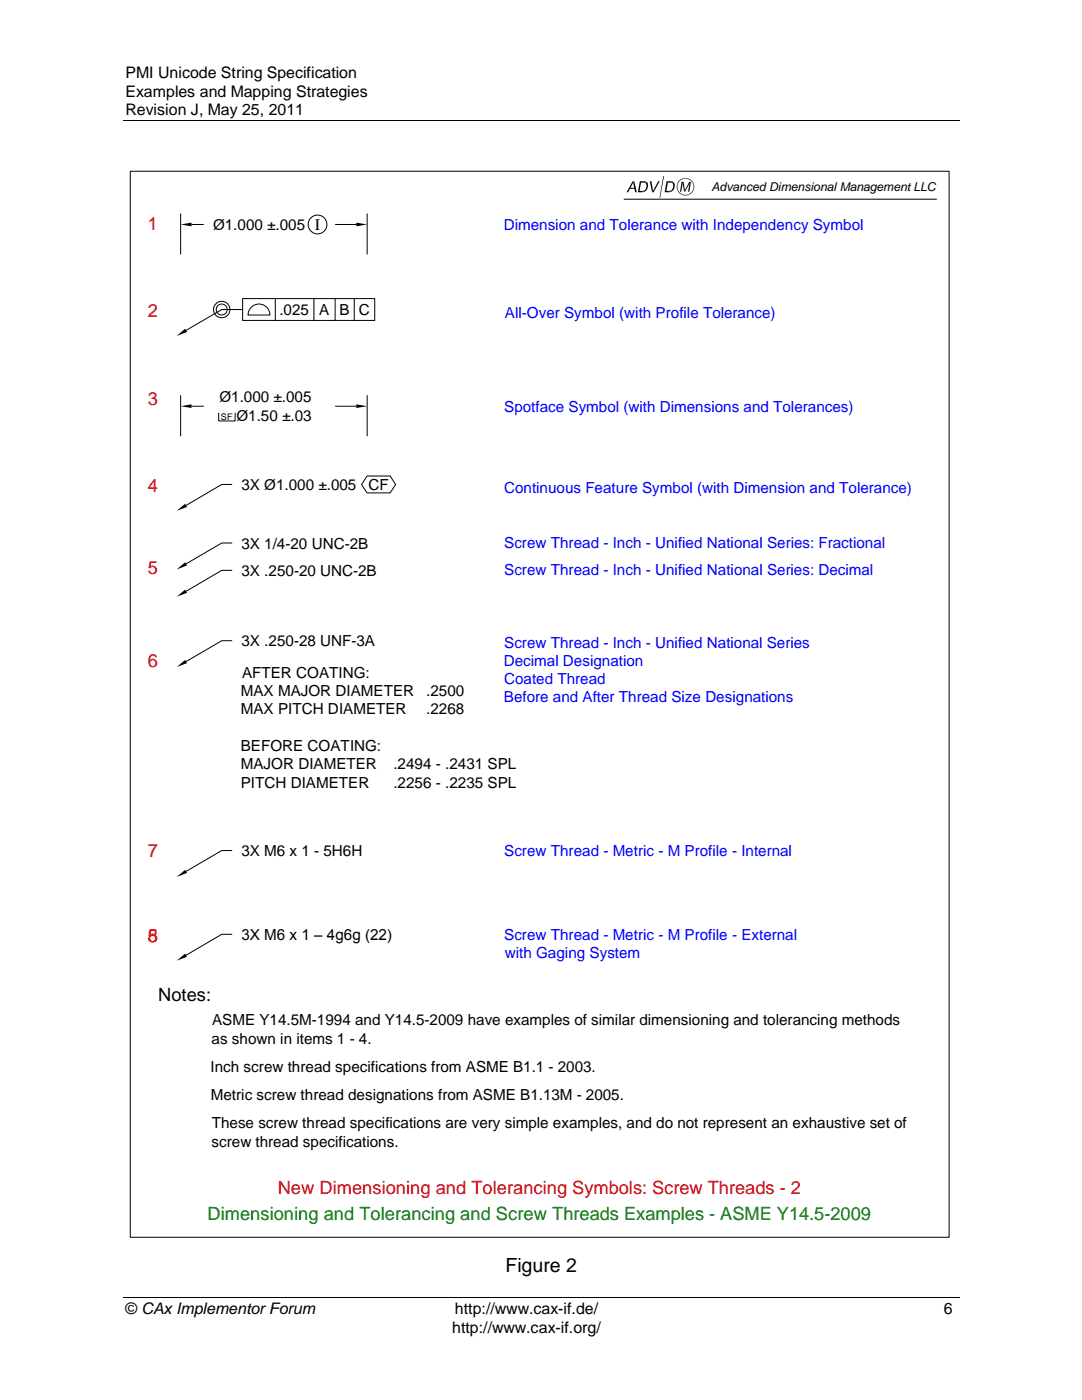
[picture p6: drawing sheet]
<svg xmlns="http://www.w3.org/2000/svg" width="216mm" height="279mm" viewBox="0 0 216 279" stroke-linecap="round" stroke-linejoin="round" font-family="sans-serif">
<defs><g id="words">
<text font-size="3.9" x="100.9" y="253.8">Figure 2</text>
<g font-size="3.7" fill="#e10000">
<text x="29.5" y="45.8">1</text>
<text x="29.5" y="63.3">2</text>
<text x="29.5" y="80.7">3</text>
<text x="29.5" y="98.2">4</text>
<text x="29.5" y="114.6">5</text>
<text x="29.5" y="133.1">6</text>
<text x="29.5" y="171.1">7</text>
<text x="29.5" y="188">8</text>
<text x="29.5" y="188">5</text>
<text x="55.4" y="238.2">New Dimensioning and Tolerancing Symbols: Screw Threads - 2</text>
</g>
<text font-size="3.7" x="31.6" y="199.8">Notes:</text>
<text font-size="3.7" fill="#007d00" x="41.4" y="243.4">Dimensioning and Tolerancing and Screw Threads Examples - ASME Y14.5-2009</text>
<g font-size="3.2">
<text x="25" y="15.7">PMI Unicode String Specification</text>
<text x="25" y="19.3">Examples and Mapping Strategies</text>
<text x="25" y="22.9">Revision J, May 25, 2011</text>
<text x="25" y="262.3">© CAx Implementor Forum</text>
<text x="90.8" y="262.3">http://www.cax-if.de/</text>
<text x="188.3" y="262.3">6</text>
<text x="90.2" y="266.1">http://www.cax-if.org/</text>
</g>
<g font-size="3">
<text x="42.5" y="45.9">Ø1.000 ±.005 I</text>
<text x="55.8" y="62.9">.025</text>
<text x="63.7" y="62.9">A</text>
<text x="67.7" y="62.9">B</text>
<text x="71.6" y="62.9">C</text>
<text x="43.8" y="80.3">Ø1.000 ±.005</text>
<text x="47.2" y="84">Ø1.50 ±.03</text>
<text x="48.2" y="97.8">3X Ø1.000 ±.005</text>
<text x="73.5" y="97.8">CF</text>
<text x="48.2" y="109.5">3X 1/4-20 UNC-2B</text>
<text x="48.2" y="114.9">3X .250-20 UNC-2B</text>
<text x="48.2" y="129">3X .250-28 UNF-3A</text>
<text x="48.3" y="135.2">AFTER COATING:</text>
<text x="48" y="138.9">MAX MAJOR DIAMETER</text>
<text x="48" y="142.6">MAX PITCH DIAMETER</text>
<text x="85" y="138.9">.2500</text>
<text x="85" y="142.6">.2268</text>
<text x="48" y="149.9">BEFORE COATING:</text>
<text x="48" y="153.6">MAJOR DIAMETER</text>
<text x="78.5" y="153.6">.2494 - .2431 SPL</text>
<text x="48" y="157.2">PITCH DIAMETER</text>
<text x="78.5" y="157.2">.2256 - .2235 SPL</text>
<text x="48.2" y="170.8">3X M6 x 1 - 5H6H</text>
<text x="48.2" y="187.6">3X M6 x 1 – 4g6g (22)</text>
<text x="42.2" y="208.4">as shown in items 1 - 4.</text>
<text x="42.3" y="204.6">ASME Y14.5M-1994 and Y14.5-2009 have examples of similar dimensioning and tolerancing methods</text>
<text x="42" y="214">Inch screw thread specifications from ASME B1.1 - 2003.</text>
<text x="42.1" y="219.6">Metric screw thread designations from ASME B1.13M - 2005.</text>
<text x="42.2" y="225.1">These screw thread specifications are very simple examples, and do not represent an exhaustive set of</text>
<text x="42.2" y="228.9">screw thread specifications.</text>
</g>
<g font-size="3" fill="#00f">
<text x="100.5" y="46">Dimension and Tolerance with Independency Symbol</text>
<text x="100.7" y="63.5">All-Over Symbol (with Profile Tolerance)</text>
<text x="100.6" y="82.3">Spotface Symbol (with Dimensions and Tolerances)</text>
<text x="100.6" y="98.4">Continuous Feature Symbol (with Dimension and Tolerance)</text>
<text x="100.6" y="109.3">Screw Thread - Inch - Unified National Series: Fractional</text>
<text x="100.6" y="114.8">Screw Thread - Inch - Unified National Series: Decimal</text>
<text x="100.6" y="129.2">Screw Thread - Inch - Unified National Series</text>
<text x="100.5" y="132.9">Decimal Designation</text>
<text x="100.6" y="136.5">Coated Thread</text>
<text x="100.5" y="140.2">Before and After Thread Size Designations</text>
<text x="100.6" y="170.8">Screw Thread - Metric - M Profile - Internal</text>
<text x="100.6" y="187.5">Screw Thread - Metric - M Profile - External</text>
<text x="100.7" y="191.2">with Gaging System</text>
</g>
<text font-size="2.4" x="142" y="38.2">Advanced Dimensional Management LLC</text>
<text font-size="1.8" x="44.1" y="83.8">SF</text>
</g></defs>
<g fill="none" stroke="#000" stroke-width=".2">
<path d="M24.5 24.1h166.9M26 34.2h163.4v212.7h-163.4zM124.5 39.8h62.4M36 42.6v8.2M38.2 44.8h2.5M48.4 59.6h26.4v4.4h-26.4zM54.9 59.6v4.4M62.6 59.6v4.4M66.9 44.8h4.2M66.9 59.6v4.4M70.7 59.6v4.4M73.3 42.6v8.2"/>
<path d="M36 78.9v8.2M48.4 61.8h-4.1l-7.2 4.1M50.1 61.3a2.18 2.18 0 0 1 2.4-.5 2.18 2.18 0 0 1 1.4 2.1h-4.4l.2-.9zM73.3 78.9v8.2M38.2 81.1h2.5M43.6 82.4v1.6h3.3v-1.6M46.3 96.7h-2l-7.2 4.2M66.9 81.1h4.2M73.2 95h4.6l1.1 1.7-1.1 1.7h-4.6l-1.1-1.7zM46.3 113.8h-2l-7.2 4.2M46.3 108.4h-2l-7.2 4.1M46.3 127.9h-2l-7.2 4.1"/>
<path d="M46.3 169.7h-2l-7.2 4.2M46.3 186.5h-2l-7.2 4.1M24.5 259h166.9"/>
<circle cx="63.4" cy="44.8" r="1.88"/>
<circle cx="44.2" cy="61.8" r="1.64"/>
<circle cx="44.2" cy="61.8" r="1.09"/>
</g>
<g fill="#000">
<path d="M132.3 35.1l-.6 4.4-.1-.1zM132.3 35.1l.2 .1-.8 4.3zM135 37.1l.2 .1-.2 .1zM135 37.3h.2l-.2 .1zM135 37.4h.2l-.2 .1zM135 37h.2l-.2 .1zM135 37.5h.2l-.1 .2zM135.1 36.9h.1l-.2 .1zM135.1 37.7l.1-.1-.1 .2zM135.1 36.7l.1 .1-.1 .1zM135.1 37.8h.1l-.1 .1zM135.1 36.6l.2 .1h-.2z"/>
<path d="M135.1 37.9h.2l-.1 .1zM135 37.3l.2-.1zM135 37.4l.2-.1zM135 37.5l.2-.1zM135.2 36.5l.1 .1h-.2zM135 37.1l.2-.1zM135.2 37.5l-.1 .2zM135.2 38h.1l-.1 .1zM135 37l.2-.1zM135.2 37.6l-.1 .2zM135.1 36.9l.1-.1v.1zM135.2 37.8l.1 .1h-.2z"/>
<path d="M135.2 36.4l.2 .1h-.2zM135.2 38.1h.2l-.1 .2zM135.1 36.7h.2l-.1 .1zM135.3 37.9l-.1 .1zM135.3 36.3l.2 .1h-.3zM135.1 36.6h.2zM135.3 38l-.1 .1zM135.3 38.3l.2-.1-.1 .2zM135.2 36.5h.2zM135.4 38.1l-.1 .2zM135.4 36.2l.1 .1h-.2zM135.4 38.4l.1-.1v.2z"/>
<path d="M135.2 36.4h.3zM135.5 38.2l-.1 .2zM135.4 36.2h.2zM135.5 38.5l.1-.1v.2zM135.3 36.3h.2zM135.5 38.3v.2zM135.6 36l.1 .1h-.2zM135.7 38.5v.1zM135.6 38.4v.2zM135.7 35.9l.1 .1h-.2zM135.5 36.1h.2zM135.8 38.5v.2l-.1-.1z"/>
<path d="M135.6 36h.2zM135.8 38.5l.1 .1-.1 .1zM135.7 35.9h.2zM135.9 38.6v.2l-.1-.1zM135.9 38.6v.2zM135.8 35.8h.1l.1 .1zM136 38.7v.2zM135.8 35.8l.2 .1zM135.9 35.8h.2zM136.1 38.7v.2h-.1zM136.1 38.7v.2zM136 35.7l.2 .1z"/>
<path d="M136.2 38.8l.1 .2zM136.1 35.6l.2 .1zM136.3 38.8l.1 .2h-.1zM136.3 38.8l.1 .2zM136.3 35.6l.1 .1zM136.4 38.9l.1 .1zM136.4 35.6l.1 .1zM136.5 38.9l.1 .1zM136.5 38.9h.2l-.1 .1zM136.5 35.6l.2 .1zM136.7 38.9l.1 .1h-.2zM136.7 38.9l.1 .1z"/>
<path d="M136.6 35.5h.2v.2zM136.6 35.5l.2 .2zM136.8 38.9l.1 .1h-.1zM136.8 38.9h.1v.1zM136.8 35.5l.1 .2zM136.9 38.9l.1 .1h-.1zM136.9 38.9l.1 .1zM136.9 35.5l.1 .2zM137 38.9l.2 .1zM137 38.9l.2 .1h-.2zM137 35.6l.1 .1zM137.1 38.9l.2 .1z"/>
<path d="M137.2 35.6v.1zM137.2 38.8l.2 .1zM137.2 35.6h.1l-.1 .1zM137.2 38.8l.2 .1-.1 .1zM137.3 35.6l.1 .2zM137.4 38.8l.1-.1v.2zM137.3 35.6h.1v.2zM137.4 38.8l.1 .1zM137.4 35.6l.1 .2zM137.5 38.7l.2 .1zM137.5 38.7l.2 .1-.2 .1zM137.5 35.7l.1 .2z"/>
<path d="M137.6 38.7h.2zM137.5 35.7l.2 .1-.1 .1zM137.6 38.7h.2l-.1 .1zM137.7 35.8v.1zM137.7 38.6h.2zM137.8 35.8v.2zM137.7 35.8h.1l-.1 .1zM137.8 38.5l.2 .1zM137.9 35.9v.2zM138 38.4l.1 .1h-.2zM137.9 36.1l.1-.1v.2zM138 38.3l.1 .1h-.1z"/>
<path d="M137.9 35.9l.1 .1-.1 .1zM137.9 38.5h.2zM138 36.2l.1-.1-.1 .2zM138.1 38.2l.1 .1h-.2zM138 36l.1 .1-.1 .1zM138 38.4h.1v.1zM138 36.3l.1-.1v.2zM138.2 38.1h.1l-.2 .1zM138.1 36.1l-.1 .2zM138 38.3h.2l-.1 .1zM138.1 36.4l.1-.1v.2zM138.2 38h.2l-.2 .1z"/>
<path d="M138.2 36.5l.1-.1-.1 .2zM138.1 36.2l.1 .1-.1 .1zM138.1 38.2l.2-.1zM138.3 37.9h.1l-.2 .1zM138.2 36.6l.2-.1-.1 .2zM138.3 37.8h.2l-.2 .1zM138.2 36.3v.2zM138.2 38.1l.2-.1zM138.3 36.7l.1-.1-.1 .2zM138.3 37.6l.2 .1-.2 .1zM138.3 36.8l.2-.1-.2 .2zM138.4 37.5h.1l-.2 .1z"/>
<path d="M138.3 36.9h.2l-.1 .1zM138.3 36.4l.1 .1-.2 .1zM138.2 38l.2-.1zM138.4 37.4h.1l-.1 .1zM138.4 37.2l.1-.1-.1 .2zM138.4 37h.1l-.1 .2zM138.4 37.3h.1l-.1 .1zM138.4 36.5l-.1 .2zM138.3 37.9l.2-.1zM138.4 36.6l.1 .1-.2 .1zM138.3 37.8l.2-.1v.1zM138.5 36.7l-.2 .2z"/>
<path d="M138.3 37.6l.2-.1v.2zM138.5 36.9v.1h-.1zM138.4 37.5l.1-.1zM138.4 37.3l.1-.2zM138.5 37l-.1 .2zM138.4 37.4l.1-.1zM36 44.8l2.2-.4v.8zM71.1 44.4l2.2 .4-2.2 .4zM35.3 67l1.6-1.4 .4 .6zM36 81.1l2.2-.4v.7zM71.1 80.7l2.2 .4-2.2 .3zM35.3 102l1.6-1.5 .4 .7z"/>
<path d="M35.3 119.1l1.6-1.4 .4 .6zM35.3 113.6l1.6-1.4 .4 .6zM35.3 133.1l1.6-1.4 .4 .6zM35.3 175l1.6-1.4 .4 .6zM35.3 191.7l1.6-1.4 .4 .6z"/>
<path d="M126.2 36.2h.4l-.8 1.3 .8 .2h-.9l-.4 .7h-.3z" fill-rule="evenodd"/>
<path d="M126.6 36.2l.5 2.2h-.4l-.1-.7-.8-.2h.7a1.15 1.15 0 0 1 .1-1.3z" fill-rule="evenodd"/>
<path d="M127.7 36.2h1l.4 .2h-1.2l-.3 1.7 1.1 .1-.3 .1-1.1 .1z" fill-rule="evenodd"/>
<path d="M128.4 36.4h.7a1.4 1.4 0 0 1-.4 1.8l-1.1-.1a1.01 1.01 0 0 0 1.2-.4 1.01 1.01 0 0 0-.1-1.2z" fill-rule="evenodd"/>
<path d="M129.7 36.2h.3l.3 1.9-.2 .3z" fill-rule="evenodd"/>
<path d="M131.3 36.2h.3l-1.2 2.2h-.3z" fill-rule="evenodd"/>
<path d="M133 36.2h1.1l.3 .2h-1.1l-.3 1.7 1 .1-1.4 .2z" fill-rule="evenodd"/>
<path d="M133.7 36.4h.7a1.39 1.39 0 0 1-.4 1.8l-1-.1a1.01 1.01 0 0 0 1.2-.4 1.01 1.01 0 0 0-.1-1.2z" fill-rule="evenodd"/>
<path d="M136 36.3h.4l-.2 .3-.3 1.7h-.2z" fill-rule="evenodd"/>
<path d="M136.4 36.3l.3 1.6-.2 .4-.3-1.7z" fill-rule="evenodd"/>
<path d="M137.5 36.3h.4l-1.2 2h-.2z" fill-rule="evenodd"/>
<path d="M137.9 36.3l-.4 2h-.2l.3-1.7z" fill-rule="evenodd"/>
</g>
<use href="#words"/>
</svg>
